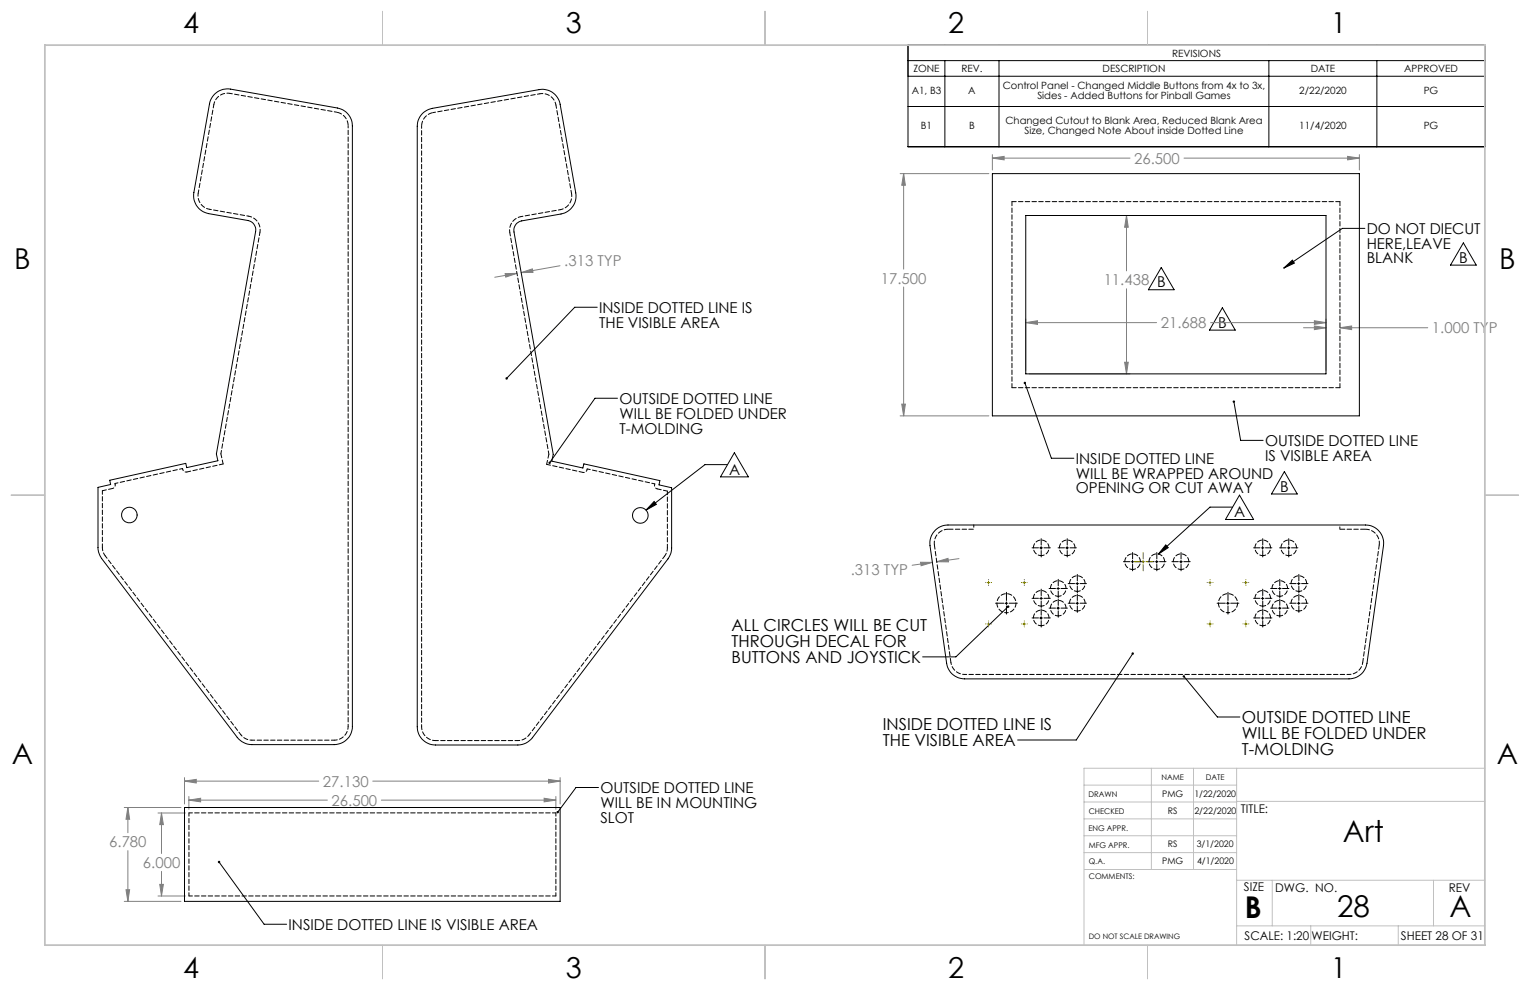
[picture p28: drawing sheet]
<svg xmlns="http://www.w3.org/2000/svg" width="432mm" height="279mm" viewBox="0 0 432 279" stroke-linecap="round" stroke-linejoin="round" font-family="sans-serif">
<defs><g id="words">
<g font-size="8.5">
<text x="379" y="237.7">Art</text>
<text x="351.3" y="259">B</text>
<text x="377.4" y="258.9">28</text>
<text x="409.1" y="258.9">A</text>
</g>
<g font-size="8.1">
<text x="51.7" y="9.3">4</text>
<text x="159.7" y="9.3">3</text>
<text x="267.6" y="9.3">2</text>
<text x="375.6" y="9.3">1</text>
<text x="4" y="76">B</text>
<text x="423.1" y="76">B</text>
<text x="3.3" y="215.7">A</text>
<text x="422.4" y="215.7">A</text>
<text x="51.7" y="276">4</text>
<text x="159.7" y="276">3</text>
<text x="267.6" y="276">2</text>
<text x="375.6" y="276">1</text>
</g>
<g font-size="4.7">
<text x="206.5" y="178.1">ALL CIRCLES WILL BE CUT</text>
<text x="206.5" y="182.6">THROUGH DECAL FOR</text>
<text x="206.5" y="187.1">BUTTONS AND JOYSTICK</text>
<text x="249.2" y="206">INSIDE DOTTED LINE IS</text>
<text x="350.5" y="204.1">OUTSIDE DOTTED LINE</text>
<text x="350.5" y="208.6">WILL BE FOLDED UNDER</text>
<text x="249.2" y="210.6">THE VISIBLE AREA</text>
<text x="350.5" y="213.1">T-MOLDING</text>
</g>
<g font-size="4.2" fill="#808080">
<text x="320.1" y="46.2">26.500</text>
<text x="159.2" y="75">.313 TYP</text>
<text x="248.6" y="80.1">17.500</text>
<text x="311.5" y="80.5">11.438 B</text>
<text x="327.6" y="92.6">21.688</text>
<text x="404.1" y="94.1">1.000 TYP</text>
<text x="240.1" y="162.4">.313 TYP</text>
<text x="91.2" y="222">27.130</text>
<text x="93.6" y="227.4">26.500</text>
<text x="30.8" y="239.1">6.780</text>
<text x="40.3" y="245">6.000</text>
</g>
<g font-size="4.2">
<text x="385.7" y="66">DO NOT DIECUT</text>
<text x="385.7" y="70.2">HERE,LEAVE</text>
<text x="385.7" y="74.4">BLANK</text>
<text x="411.8" y="74.2">B</text>
<text x="169.1" y="88.3">INSIDE DOTTED LINE IS</text>
<text x="169.1" y="92.5">THE VISIBLE AREA</text>
<text x="343.8" y="92.5">B</text>
<text x="174.8" y="114">OUTSIDE DOTTED LINE</text>
<text x="174.8" y="118.2">WILL BE FOLDED UNDER</text>
<text x="174.8" y="122.4">T-MOLDING</text>
<text x="357" y="125.9">OUTSIDE DOTTED LINE</text>
<text x="303.6" y="130.9">INSIDE DOTTED LINE</text>
<text x="357" y="130">IS VISIBLE AREA</text>
<text x="205.7" y="134">A</text>
<text x="303.6" y="135.1">WILL BE WRAPPED AROUND</text>
<text x="303.6" y="139.3">OPENING OR CUT AWAY</text>
<text x="361.3" y="138.8">B</text>
<text x="348.3" y="146">A</text>
<text x="169.4" y="223.8">OUTSIDE DOTTED LINE</text>
<text x="169.4" y="228">WILL BE IN MOUNTING</text>
<text x="169.4" y="232.2">SLOT</text>
<text x="81.4" y="262.5">INSIDE DOTTED LINE IS VISIBLE AREA</text>
</g>
<g font-size="3.4">
<text x="350.2" y="229.5">TITLE:</text>
<text x="351.1" y="251.6">SIZE</text>
<text x="359.9" y="251.6">DWG. NO.</text>
<text x="408.9" y="251.7">REV</text>
<text x="351.2" y="265.2">SCALE: 1:20</text>
<text x="370.1" y="265.3">WEIGHT:</text>
<text x="395.4" y="265.3">SHEET 28 OF 31</text>
</g>
<g font-size="2.8">
<text x="330.8" y="16">REVISIONS</text>
<text x="257.8" y="20.4">ZONE</text>
<text x="271.3" y="20.4">REV.</text>
<text x="311.2" y="20.4">DESCRIPTION</text>
<text x="369.9" y="20.4">DATE</text>
<text x="396.3" y="20.4">APPROVED</text>
<text x="257.3" y="26.6">A1, B3</text>
<text x="273.3" y="26.6">A</text>
<text x="283" y="25.2">Control Panel - Changed Middle Buttons from 4x to 3x,</text>
<text x="292.8" y="28">Sides - Added Buttons for Pinball Games</text>
<text x="366.7" y="26.6">2/22/2020</text>
<text x="401.8" y="26.6">PG</text>
<text x="283.8" y="35.1">Changed Cutout to Blank Area, Reduced Blank Area</text>
<text x="259.9" y="36.5">B1</text>
<text x="273.5" y="36.5">B</text>
<text x="289.1" y="37.9">Size, Changed Note About inside Dotted Line</text>
<text x="366.7" y="36.5">11/4/2020</text>
<text x="401.8" y="36.5">PG</text>
</g>
<g font-size="2.5">
<text x="328" y="224.8">PMG</text>
<text x="337.1" y="224.9">1/22/2020</text>
<text x="329.6" y="229.6">RS</text>
<text x="337.1" y="229.7">2/22/2020</text>
<text x="329.6" y="239.1">RS</text>
<text x="337.8" y="239.1">3/1/2020</text>
<text x="328" y="243.9">PMG</text>
<text x="337.8" y="243.8">4/1/2020</text>
</g>
<g font-size="2.2">
<text x="327.8" y="220.1">NAME</text>
<text x="340.3" y="220.2">DATE</text>
<text x="307.2" y="224.9">DRAWN</text>
<text x="307.3" y="229.8">CHECKED</text>
<text x="307.2" y="234.5">ENG APPR.</text>
<text x="307.3" y="239.2">MFG APPR.</text>
<text x="307.3" y="243.9">Q.A.</text>
<text x="307.3" y="248.1">COMMENTS:</text>
</g>
<text font-size="2.1" x="307.3" y="265">DO NOT SCALE DRAWING</text>
</g></defs>
<g fill="none" stroke="#000" stroke-width=".28">
<path d="M256.3 12.7h162.8v28.7h-162.8zM256.3 12.7h162.8M256.3 17.1h162.8M266.7 17.1v24.3M281.9 17.1v24.3M358.1 17.1v24.3M388.6 17.1v24.3M256.3 30.1h162.8M256.3 21.5h162.8M327.7 75.5l3.7 6.3h-7.3zM362.3 75.7l2.4-2.3 .6 .9zM385.2 64.5h-6.4l-16.5 11.2"/>
<path d="M413 68.5l3.6 6.3h-7.2zM168.6 86.7h-6.4l-19.2 20.1M345 86.9l3.6 6.3h-7.3zM174.3 112.4h-6.4l-12.8 18.2M289.2 108.1l7.5 21.2h6.4M348.2 113.3l1.9 11h6.4M205.3 131.1h-6.3l-16.7 12.9M207.3 127.8l3.9 6.8h-7.9zM349.8 139.7l4 6.9h-7.9zM362.5 133.1l3.6 6.3h-7.3zM184.6 141.5l.6 .8-2.9 1.7zM293.4 154.6h.8"/>
<path d="M293.8 154.2v.8M300.8 154.6h.8M301.2 154.2v.8M319.2 158.5h.8M319.6 158.2v.7M326.1 158.5h.7M326.5 158.2v.7M329 153.8l.7 .8-2.8 1.8zM332.9 158.5h.8M333.3 158.2v.7M347.8 143.1h-6.3l-14.6 13.3M356 154.6h.7"/>
<path d="M356.3 154.2v.8M363.3 154.6h.8M363.7 154.2v.8M283.6 170.3h.8M284 169.9v.7M284.5 171.2l-14.7 14.2h-9.4M293.4 174.4h.8M293.4 168.9h.8M293.8 168.5v.8M293.8 174v.8M298.3 166.1h.7M298.3 171.6h.7"/>
<path d="M298.6 165.7v.8M298.6 171.3v.7M303.6 170.3h.8M303.6 164.7h.8M304 164.3v.8M304 169.9v.7M346.2 170.3h.7M346.5 169.9v.7M356 174.4h.7M356 168.9h.7M356.3 168.5v.8M356.3 174v.8"/>
<path d="M360.8 166.1h.8M360.8 171.6h.8M361.2 165.7v.8M361.2 171.3v.7M366.1 170.3h.8M366.1 164.7h.8M366.5 164.3v.8M366.5 169.9v.7M319.7 184.5l-16 24.3h-16.5M334.1 190.9l9.5 11.5h6.3M168.9 222.2h-6.3l-5.2 7M61.8 243.3l12.7 17.5h6.4"/>
</g>
<g fill="none" stroke="#808080" stroke-width=".28">
<path d="M254 49h25.1M255 49l.5 3.3h-1zM255 49v27M280.1 44.6l3.3-.5v1zM280.1 43.6v4.4M280.1 44.6h38.8M334.2 44.6h49.4M380.3 44.1l3.3 .5-3.3 .5zM383.6 43.6v4.4M142.6 77.2h3.3l-3.2 1zM145.9 77.2l-6.3 1M147.1 76.9l3.1-1 .2 1z"/>
<path d="M158 75l-10.9 1.9M290.5 60.8h28.4M317.9 60.8l.5 3.3h-1zM317.9 60.8v15.6M255 81v36.4M289.5 91.1l3.3-.6v1zM289.5 90v14.5M289.5 91.1h36.9M317.9 81.5v24M341.7 91.1h32.5M367.9 92.5h6.3M370.9 90.5l3.3 .6-3.3 .4z"/>
<path d="M370.9 92l3.3 .5-3.3 .5zM374.2 90v14.5M378.1 92.5l3.4-.5v1zM378.1 92.5h24.8M254 117.4h25.1M254.5 114.1h1l-.5 3.3zM290.5 105.5h28.4M317.4 102.2h1l-.5 3.3zM259.8 158.7h3.3l-3.1 1zM263.1 158.7l-5.7 .8M264.3 158.5l3.2-.9 .2 1zM270.7 157.7l-6.4 .8"/>
<path d="M52.1 219.5v7.4M154.8 220l3.3 .5-3.3 .5zM158.1 219.5v7.4M35.1 227.9h16M36.1 227.9l.5 3.3h-1zM36.1 227.9v7.1M44.6 229.4h7.7M45.6 229.4l.5 3.3h-1zM45.6 229.4v11.5M52.1 220.5l3.3-.5v1zM52.1 220.5h37.9M53.3 225.8l3.3-.5v1z"/>
<path d="M53.3 224.8v3.6M53.3 225.8h39.1M105.2 220.5h52.9M107.6 225.8h49.3M153.6 225.3l3.3 .5-3.3 .5zM156.9 224.8v3.6M35.1 254.4h16M35.6 251.1h1l-.5 3.3zM36.1 240.1v14.3M44.6 252.9h7.7M45.1 249.6h1l-.5 3.3zM45.6 245.9v7"/>
</g>
<g fill="none" stroke="#000" stroke-width=".28" stroke-dasharray="15.2 1.3 1.3 1.3">
<path d="M293.1 154.6h-1.8M293.9 153.8v-1.8M293.9 155.4v1.8M294.6 154.6h1.8M300.4 154.6h-1.8M301.2 153.8v-1.8M301.2 155.4v1.8M302 154.6h1.8M318.9 158.5h-1.8M319.6 157.7v-1.8M319.6 159.3v1.8M320.4 158.5h1.8"/>
<path d="M325.7 158.5h-1.8M326.5 157.7v-1.8M326.5 159.3v1.8M327.2 158.5h1.9M332.5 158.5h-1.8M333.3 157.7v-1.8M333.3 159.3v1.8M334.1 158.5h1.8M355.6 154.6h-1.8M356.4 153.8v-1.8M356.4 155.4v1.8M357.1 154.6h1.9"/>
<path d="M362.9 154.6h-1.8M363.7 153.8v-1.8M363.7 155.4v1.8M364.5 154.6h1.8M283.3 170.2h-2.3M284 169.5v-2.3M284 171v2.3M284.8 170.2h2.3M293.1 174.4h-1.8M293.1 168.9h-1.8M293.9 173.6v-1.8M293.9 175.2v1.8"/>
<path d="M293.9 168.1v-1.8M293.9 169.6v1.8M294.6 174.4h1.8M294.6 168.9h1.8M297.9 166.1h-1.8M297.9 171.6h-1.8M298.7 165.3v-1.8M298.7 166.9v1.8M298.7 170.9v-1.9M298.7 172.4v1.8M299.4 166.1h1.8M299.4 171.6h1.8"/>
<path d="M303.3 164.7h-1.8M303.3 170.2h-1.8M304 163.9v-1.8M304 165.5v1.8M304 169.5v-1.8M304 171v1.8M304.8 164.7h1.8M304.8 170.2h1.8M345.8 170.2h-2.3M346.6 169.5v-2.3M346.6 171v2.3M347.3 170.2h2.3"/>
<path d="M355.6 168.9h-1.8M355.6 174.4h-1.8M356.4 168.1v-1.8M356.4 169.6v1.8M356.4 173.6v-1.8M356.4 175.2v1.8M357.1 168.9h1.9M357.1 174.4h1.9M360.4 171.6h-1.8M360.4 166.1h-1.8M361.2 170.9v-1.9M361.2 172.4v1.8"/>
<path d="M361.2 165.3v-1.8M361.2 166.9v1.8M362 171.6h1.8M362 166.1h1.8M365.8 164.7h-1.8M365.8 170.2h-1.8M366.6 163.9v-1.8M366.6 165.5v1.8M366.6 169.5v-1.8M366.6 171v1.8M367.3 164.7h1.8M367.3 170.2h1.8"/>
</g>
<g fill="none" stroke="#808000" stroke-width=".28" stroke-dasharray="15.2 1.3 1.3 1.3">
<path d="M321.9 158.5h-1.8M322.6 157.7v-1.8M322.6 159.3v1.8M323.4 158.5h1.8M278.2 164.4h.1M278.2 176.1h.1M279 163.6h.1M279 165.2h.1M279 175.3v-.1M279 176.8v.1M279.8 164.4h.1M279.8 176.1h.1"/>
<path d="M288.3 164.4h.1M288.3 176.1h.1M289.1 163.6h.1M289.1 165.2h.1M289.1 175.3v-.1M289.1 176.8v.1M289.9 164.4h.1M289.9 176.1h.1M340.8 164.4h-.1M340.8 176.1h-.1M341.5 163.6h.1M341.5 165.2h.1"/>
<path d="M341.5 175.3v-.1M341.5 176.8v.1M342.3 164.4h.1M342.3 176.1h.1M350.8 164.4h.1M350.8 176.1h.1M351.6 163.6h.1M351.6 165.2h.1M351.6 175.3v-.1M351.6 176.8v.1M352.4 164.4h.1M352.4 176.1h.1"/>
</g>
<g fill="none" stroke="#808000" stroke-width=".28">
<path d="M322.2 158.5h.8M322.6 158.2v.7M278.6 164.4h.8M278.6 176.1h.8M279 164v.8M279 175.7v.8M288.7 164.4h.8M288.7 176.1h.8M289.1 164v.8M289.1 175.7v.8M341.1 164.4h.8M341.1 176.1h.8"/>
<path d="M341.5 164v.8M341.5 175.7v.8M351.2 164.4h.8M351.2 176.1h.8M351.6 164v.8M351.6 175.7v.8"/>
</g>
<g fill="none" stroke="#c0c0c0" stroke-width=".28">
<path d="M108 3.2v9.5M215.9 3.2v9.5M323.8 3.2v9.5M3.1 139.7h9.6M419.1 139.7h9.5M324.9 216.8v28.6M336.8 216.8v28.6M349 216.8v49.9M419.1 216.8h-113.2v49.9M305.9 231.1h43.1M305.9 226.3h43.1M305.9 221.6h43.1"/>
<path d="M305.9 235.9h43.1M349 226.2h70.1M305.9 240.6h43.1M306 245.4h43M349 248.4h70.1M359.1 248.4v12.9M404.6 248.4v12.9M108 266.7v9.6M215.9 266.7v9.6M323.8 266.7v9.6M349 261.3h70.1M369.9 261.3v5.4"/>
<path d="M394.6 261.3v5.4"/>
</g>
<path d="M12.7 12.7h406.4v254h-406.4z" fill="none" stroke="#c0c0c0" stroke-width=".5"/>
<g fill="#000">
<path d="M142.7 106.6v.4l.3-.2-.3 .2a.35 .35 0 0 0 .6 0 .35 .35 0 0 0-.1-.5 .35 .35 0 0 0-.5 .1zM154.9 130.3l-.1 .5 .1 .1 .2-.3-.2 .3a.34 .34 0 0 0 .5-.3 .34 .34 0 0 0-.5-.3zM184.6 141.5l.6 .8-2.9 1.7zM61.6 243a.33 .33 0 0 0 0 .6 .33 .33 0 0 0 .5-.3 .33 .33 0 0 0-.4-.3l.1 .3zM157.2 229v.5l.2-.3-.2 .3a.34 .34 0 0 0 .5-.1 .34 .34 0 0 0-.1-.4 .34 .34 0 0 0-.4 0zM289.1 107.8a.34 .34 0 0 0 0 .6 .34 .34 0 0 0 .5-.3 .34 .34 0 0 0-.5-.4l.1 .4zM347.9 113.1a.34 .34 0 0 0 .1 .6 .34 .34 0 0 0 .5-.3 .34 .34 0 0 0-.3-.4v.3v-.3zM362.3 75.7l2.4-2.3 .6 .9zM329 153.8l.7 .8-2.8 1.8z"/>
<path d="M333.8 190.7a.34 .34 0 0 0 .2 .5 .34 .34 0 0 0 .4-.3 .34 .34 0 0 0-.4-.3l.1 .3zM319.5 184.2a.33 .33 0 0 0-.1 .5 .33 .33 0 0 0 .5 0 .33 .33 0 0 0 0-.5l-.2 .3 .2-.3zM284.3 171a.35 .35 0 0 0 0 .5 .35 .35 0 0 0 .5 0 .35 .35 0 0 0 0-.5l-.3 .2 .3-.2z"/>
</g>
<path d="M142.6 77.2h3.3l-3.2 1zM147.1 76.9l3.1-1 .2 1zM35.6 251.1h1l-.5 3.3zM36.1 227.9l.5 3.3h-1zM52.1 220.5l3.3-.5v1zM154.8 220l3.3 .5-3.3 .5zM53.3 225.8l3.3-.5v1zM153.6 225.3l3.3 .5-3.3 .5zM45.1 249.6h1l-.5 3.3zM45.6 229.4l.5 3.3h-1zM380.3 44.1l3.3 .5-3.3 .5zM280.1 44.6l3.3-.5v1zM255 49l.5 3.3h-1zM254.5 114.1h1l-.5 3.3zM289.5 91.1l3.3-.6v1zM370.9 90.5l3.3 .6-3.3 .4zM317.9 60.8l.5 3.3h-1zM317.4 102.2h1l-.5 3.3zM378.1 92.5l3.4-.5v1zM370.9 92l3.3 .5-3.3 .5zM264.3 158.5l3.2-.9 .2 1zM259.8 158.7h3.3l-3.1 1z" fill="#808080"/>
<g fill="none" stroke="#000" stroke-width=".28">
<path d="M60.6 26.5a5.3 5.3 0 0 1 4.5-1.3l30.1 5.3a5.1 5.1 0 0 1 4.2 5v169.5a5.2 5.2 0 0 1-5.1 5.1h-23.3a5.4 5.4 0 0 1-4-2l-38.3-50.5a5.7 5.7 0 0 1-1-3.1v-17l3.5-.8-.2-1.2 21.4-4.7 .3 1.2 8.8-2-.4-1.9 11-62.8a2.71 2.71 0 0 0-2.1-3.1l-11.1-1.9a5.2 5.2 0 0 1-4.2-6l4.5-25.5 .5-1zM119.1 32.1l1.3-.9 1.6-.6 30.2-5.3a5.1 5.1 0 0 1 5.9 4.1l4.4 25a5.1 5.1 0 0 1-4.2 6l-11.1 1.9a2.7 2.7 0 0 0-2.1 3.2l11 62.7-.4 1.9 8.8 2 .3-1.2 21.4 4.7-.2 1.2 3.5 .9v16.9a5 5 0 0 1-1 3.1l-38.3 50.5a5.1 5.1 0 0 1-4 2.1h-23.3a5.2 5.2 0 0 1-5.1-5.2v-169.5l.2-1.6zM280.1 49h103.5v68.4h-103.5zM289.5 60.8h84.7v44.7h-84.7zM264.1 149.5l1.9-1.1 1.5-.2h117.9a5.2 5.2 0 0 1 5.1 5.8l-4.7 33.2a5.1 5.1 0 0 1-5.1 4.4h-108.5a5.1 5.1 0 0 1-5-4.4l-4.7-33.2a5.2 5.2 0 0 1 1.6-4.5zM52.1 227.9h106v26.5h-106z"/>
<circle cx="36.5" cy="145.4" r="2.2"/>
<circle cx="180.7" cy="145.5" r="2.2"/>
</g>
<path d="M285.6 56.9v52.5M378.2 56.9h-92.6M285.6 109.4h92.6M378.2 109.4v-52.5M31.8 137.9l-2.9 .6M62.3 128.1l.7 2.8M154.9 128.2l-.6 2.9M185.5 138l2.8 .6M389.3 153.8l-4.7 33.2M268.4 187l-4.7-33.2" fill="none" stroke="#000" stroke-width=".28" stroke-dasharray="1.3 .6" stroke-dashoffset=".1"/>
<path d="M32.5 136.7a.98 .98 0 0 1-.7 1.2M52.7 133.2a.98 .98 0 0 1-1.1-.7M165.7 132.6a.98 .98 0 0 1-1.2 .7M185.5 138a.98 .98 0 0 1-.8-1.2M284 172.9a2.69 2.69 0 0 1-2.4-3.9 2.69 2.69 0 0 1 4.6-.3 2.69 2.69 0 0 1-1.8 4.2h-.4M346.6 172.9a2.69 2.69 0 0 1-2.4-3.9 2.69 2.69 0 0 1 4.6-.3 2.69 2.69 0 0 1-1.9 4.2h-.3" fill="none" stroke="#000" stroke-width=".28" stroke-dasharray="1.3 .6" stroke-dashoffset=".8"/>
<g fill="none" stroke="#000" stroke-width=".28" stroke-dasharray="1.3 .6" stroke-dashoffset=".4">
<path d="M64.9 26.3a3.9 3.9 0 0 0-4.6 3.2M156.9 29.6a3.9 3.9 0 0 0-4.5-3.1M55.9 54.5a3.9 3.9 0 0 0 3.2 4.6M158.1 59.2a3.9 3.9 0 0 0 3.2-4.6M70.2 61a3.9 3.9 0 0 1 3.2 4.5M143.9 65.7a3.9 3.9 0 0 1 3.1-4.6M51.5 132.2l-19.1 4.3M184.8 136.6l-19.1-4.3M29.7 156.9l38.3 50.4M187.6 157l-38.3 50.5M293.9 156.8a2.2 2.2 0 0 1-2-3.2 2.2 2.2 0 0 1 3.7-.3 2.2 2.2 0 0 1-1.4 3.5h-.3M301.2 156.8a2.2 2.2 0 0 1-2-3.2 2.2 2.2 0 0 1 3.8-.3 2.2 2.2 0 0 1-1.5 3.5h-.3"/>
<path d="M356.4 156.8a2.2 2.2 0 0 1-2-3.2 2.2 2.2 0 0 1 3.8-.3 2.2 2.2 0 0 1-1.5 3.5h-.3M363.7 156.8a2.2 2.2 0 0 1-1.9-3.2 2.2 2.2 0 0 1 3.7-.3 2.2 2.2 0 0 1-1.4 3.5h-.4M293.9 171.1a2.2 2.2 0 0 1-2-3.2 2.2 2.2 0 0 1 3.7-.3 2.2 2.2 0 0 1-1.4 3.4l-.3 .1M293.9 176.6a2.2 2.2 0 0 1-2-3.2 2.2 2.2 0 0 1 3.7-.3 2.2 2.2 0 0 1-1.4 3.5h-.3M298.7 168.3a2.2 2.2 0 0 1-2-3.2 2.2 2.2 0 0 1 3.7-.3 2.2 2.2 0 0 1-1.4 3.5h-.3M298.7 173.8a2.2 2.2 0 0 1-2-3.2 2.2 2.2 0 0 1 3.7-.3 2.2 2.2 0 0 1-1.4 3.5h-.3M304 172.4a2.2 2.2 0 0 1-1.9-3.2 2.2 2.2 0 0 1 3.7-.3 2.2 2.2 0 0 1-1.4 3.5h-.4M304 166.9a2.2 2.2 0 0 1-1.9-3.2 2.2 2.2 0 0 1 3.7-.3 2.2 2.2 0 0 1-1.4 3.5h-.4M319.6 160.7a2.2 2.2 0 0 1-1.9-3.2 2.2 2.2 0 0 1 3.7-.3 2.2 2.2 0 0 1-1.4 3.5h-.4M326.5 160.7a2.2 2.2 0 0 1-2-3.2 2.2 2.2 0 0 1 3.8-.3 2.2 2.2 0 0 1-1.5 3.5h-.3M333.3 160.7a2.2 2.2 0 0 1-1.9-3.2 2.2 2.2 0 0 1 3.7-.3 2.2 2.2 0 0 1-1.4 3.5h-.4M356.4 176.6a2.2 2.2 0 0 1-2-3.2 2.2 2.2 0 0 1 3.8-.3 2.2 2.2 0 0 1-1.5 3.5h-.3"/>
<path d="M356.4 171.1a2.2 2.2 0 0 1-2-3.2 2.2 2.2 0 0 1 3.8-.3 2.2 2.2 0 0 1-1.5 3.4l-.3 .1M361.2 168.3a2.2 2.2 0 0 1-2-3.2 2.2 2.2 0 0 1 3.8-.3 2.2 2.2 0 0 1-1.5 3.5h-.3M361.2 173.8a2.2 2.2 0 0 1-2-3.2 2.2 2.2 0 0 1 3.8-.3 2.2 2.2 0 0 1-1.5 3.5h-.3M366.6 172.4a2.2 2.2 0 0 1-2-3.2 2.2 2.2 0 0 1 3.7-.3 2.2 2.2 0 0 1-1.4 3.5h-.3M366.6 166.9a2.2 2.2 0 0 1-2-3.2 2.2 2.2 0 0 1 3.7-.3 2.2 2.2 0 0 1-1.4 3.5h-.3M71.1 208.9h23.2M94.3 208.9a3.9 3.9 0 0 0 4-3.9M119 205.1a3.9 3.9 0 0 0 3.9 3.9M146.2 209h-23.3"/>
</g>
<path d="M32.4 136.5l.1 .2M51.6 132.5l-.1-.3M165.7 132.3v.3M184.7 136.8l.1-.2" fill="none" stroke="#000" stroke-width=".28" stroke-dasharray="1.3 .6"/>
<path d="M95 31.7l-30.1-5.4M122.2 31.8l30.2-5.3M274.8 148.1v1.3M378.1 149.4v-1.3" fill="none" stroke="#000" stroke-width=".28" stroke-dasharray="1.3 .6" stroke-dashoffset=".6"/>
<path d="M63 130.9l-10.3 2.3M154.3 131.1l10.2 2.2M263.7 153.8a3.9 3.9 0 0 1 3.9-4.4M385.4 149.4a3.9 3.9 0 0 1 3.9 4.4" fill="none" stroke="#000" stroke-width=".28" stroke-dasharray="1.3 .6" stroke-dashoffset=".2"/>
<path d="M60.3 29.5l-4.4 25M156.9 29.6l4.4 25M73.4 65.5l-11.1 62.6M143.9 65.7l11 62.5M28.9 138.5v16M188.3 138.6v16M28.9 154.5l.2 1.2 .6 1.2M187.6 157l.5-1.1 .2-1.3M53.3 229.4h103.6M156.9 229.4v23.5M53.3 252.9v-23.5M156.9 252.9h-103.6" fill="none" stroke="#000" stroke-width=".28" stroke-dasharray="1.3 .6" stroke-dashoffset=".3"/>
<path d="M59.1 59.1l11.1 1.9M158.1 59.2l-11.1 1.9M272.2 190.3a3.9 3.9 0 0 1-3.8-3.3M272.2 190.3h108.5M384.6 187a3.9 3.9 0 0 1-3.9 3.3M68 207.3a3.9 3.9 0 0 0 3.1 1.6M98.3 205v-169.5M119 205.1v-169.5M146.2 209a3.9 3.9 0 0 0 3.1-1.5" fill="none" stroke="#000" stroke-width=".28" stroke-dasharray="1.3 .6" stroke-dashoffset=".7"/>
<path d="M98.3 35.5a3.9 3.9 0 0 0-3.3-3.8M122.2 31.8a3.9 3.9 0 0 0-3.2 3.8" fill="none" stroke="#000" stroke-width=".28" stroke-dasharray="1.3 .6" stroke-dashoffset="-.2"/>
<path d="M267.6 149.4h7.2M378.1 149.4h7.3" fill="none" stroke="#000" stroke-width=".28" stroke-dasharray="1.3 .6" stroke-dashoffset="-.1"/>
<use href="#words"/>
</svg>
